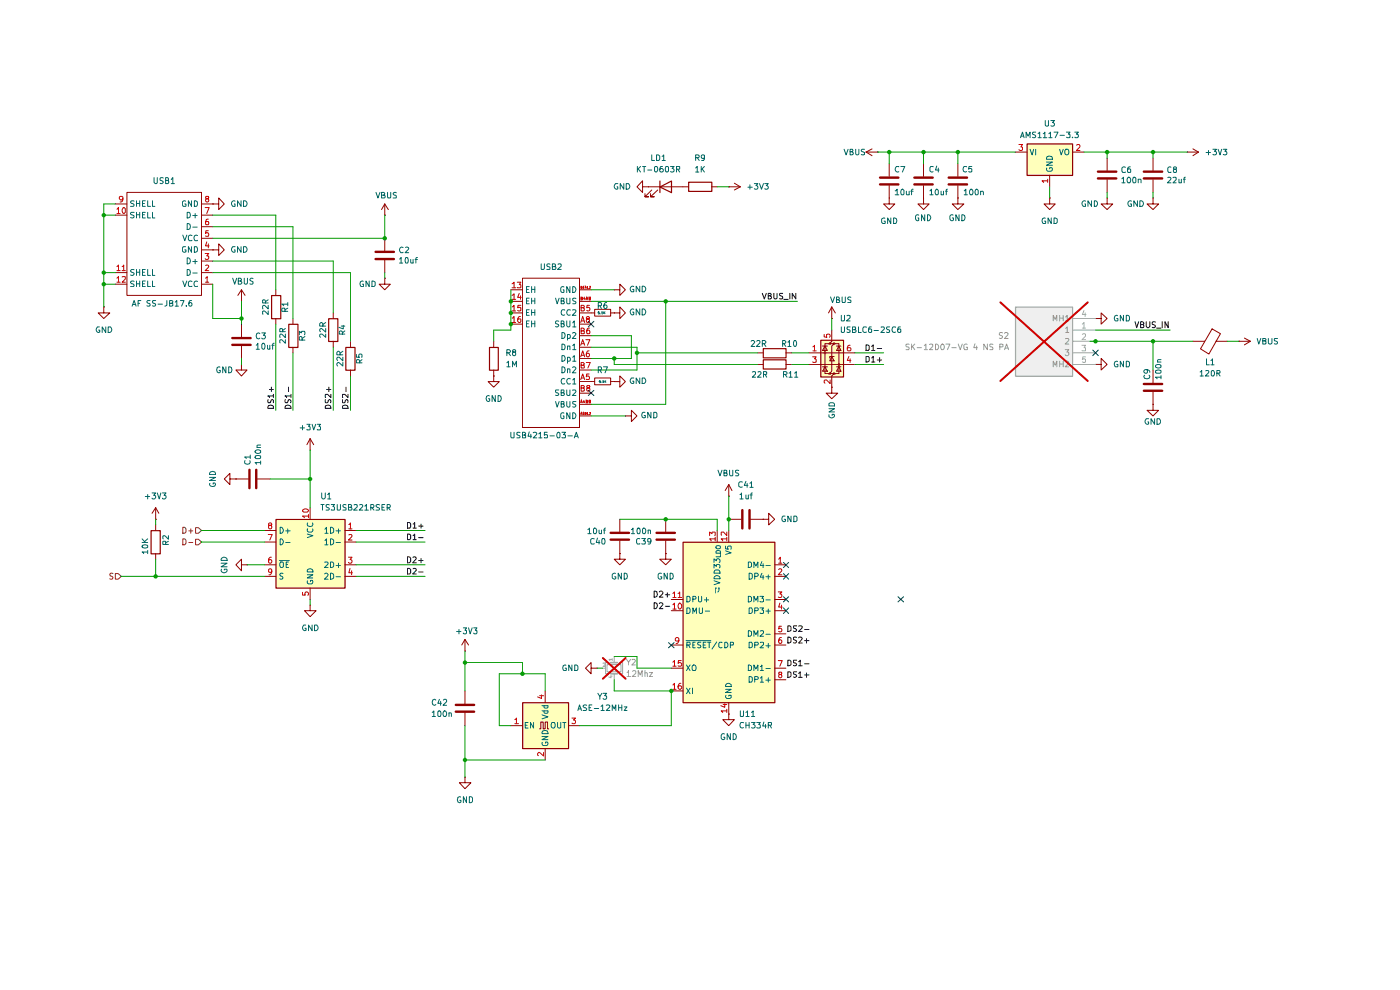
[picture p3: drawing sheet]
<svg xmlns="http://www.w3.org/2000/svg" width="297mm" height="210mm" viewBox="0 0 297 210" stroke-linecap="round" stroke-linejoin="round" font-family="sans-serif">
<g fill="#ffb">
<path d="M110.9 149.1h9.7v9.7h-9.7z"/>
<path d="M174.1 72.2h4.8v7.8h-4.8z"/>
<path d="M58.5 110.2h14.7v14.6h-14.7z"/>
<path d="M144.9 115h19.5v34.1h-19.5z"/>
<path d="M217.9 30.5h9.6v6.7h-9.6z"/>
</g>
<path d="M215.4 65.2h12.1v14.6h-12.1z" fill="#efefef"/>
<g fill="none" stroke="#910000" stroke-width=".51">
<path d="M186.7 39.1h3.9M186.7 37.7h3.9M194 39.1h3.9M194 37.7h3.9M79.7 53.4h3.9M79.7 55h3.9M49.3 71.7h3.9M49.3 73.2h3.9M175.1 74.8h.1M176.1 72.9h.1M176.1 79.2h.1M177 72.9h.1"/>
<path d="M177 79.2h.1M178 77.3h.1M129.5 114.5h3.9M129.5 113h3.9M96.7 149.5h3.9M96.7 151h3.9"/>
</g>
<g fill="none" stroke="#910000" stroke-width=".21">
<path d="M136.3 39.6v-1.2l-1.2 1.2 1.2 1.2v-1.2h1.3M137.6 39.6h.1M137.6 39.6h8.5M151 39.6h1.1M154.6 39.6h.1M154.6 39.6h2.5M155.8 38.9l1.3 .7M157.1 39.6l-1.3 .7M183.7 32.3l1.3 .7M183.7 32.3h2.5M185 31.6l-1.3 .7M186.2 32.3h.1"/>
<path d="M188.6 34.7v2.7M188.6 39.4v2.6M195.9 34.7v2.7M195.9 39.4v2.6M24.5 57.8h2.4M24.5 45.6h2.4M24.5 43.3h2.4M26.9 40.8h15.9v21.9h-15.9zM42.8 57.8h2.3M42.8 55.4h2.3M42.8 53h2.3M42.8 50.5h2.3"/>
<path d="M42.8 48.1h2.3M42.8 45.6h2.3M42.8 43.3h2.3M45.1 43.3h1.3v-1.3l1.2 1.3-1.2 1.2v-1.2M45.1 43.3h.1M45.1 53h1.3v-1.3l1.2 1.3-1.2 1.2v-1.2M45.1 53h.1M81.6 59v1.3h1.2l-1.2 1.2-1.2-1.2h1.2M81.6 59h.1M81.6 45.6h.1M81.6 43.3l-.7 1.2M81.6 43.3l.8 1.2"/>
<path d="M81.6 43.3v2.3M81.6 50.5v2.7M81.6 55.1v2.7M110.8 59h12.1v31.7h-12.1zM138.3 40.3l-1.5 1.4h.8h-.8v-.6M139.5 40.3l-1.5 1.4h.8h-.8v-.6M188.6 42v1.3h1.2l-1.2 1.2-1.1-1.2h1.1M188.6 42h.1M195.9 42v1.3h-1.2l1.2 1.2 1.2-1.2h-1.2M195.9 42h.1M22 65.1v1.3h1.3l-1.3 1.2-1.2-1.2h1.2M22 65.1h.1"/>
<path d="M24.5 60.3h2.4M42.8 60.3h2.3M51.2 63.9h.1M51.2 77.3v1.2h1.2l-1.2 1.3-1.2-1.3h1.2M51.2 77.3h.1M51.2 61.5l-.7 1.2M51.2 61.5l.8 1.2M51.2 61.5v2.4M51.2 68.8v2.7M51.2 73.4v2.6M58.5 61.5v1.2M58.5 67.6v1.2"/>
<path d="M104.7 79.8v1.1h1.2l-1.2 1.2-1.2-1.2h1.2M104.7 79.8h.1M104.7 72.4v1.3M104.7 78.5v1.3M108.4 61.5h2.4M108.4 63.9h2.4M108.4 66.4h2.4M108.4 68.8h2.4M122.9 61.5h2.5M122.9 63.9h2.5M122.9 66.4h3.3M122.9 68.8h2.5"/>
<path d="M122.9 76h2.5M122.9 73.7h2.5M122.9 71.2h2.5M122.9 78.5h2.5M126.2 65.6h3.3v1.5h-3.3zM129.5 66.4h.8M130.3 61.5h1.2v-1.2l1.2 1.2-1.2 1.2v-1.2M130.3 61.5h.1M130.3 66.4h1.2v-1.3l1.2 1.3-1.2 1.2v-1.2M130.3 66.4h.1M160.7 74.8h1.2M160.7 77.3h1.2"/>
<path d="M166.7 74.8h1.3M166.7 77.3h1.3M171.6 74.8h9.8M171.6 77.3h9.8M174.5 77.8h1M174.5 73.4h1M175 73.4l.5 .9h-1zM175 77.8l.5 .9h-1zM176 72.9h-1v6.3h1M176.4 70v2.4l-.4 .5h1l-.6 .5v5.3l-.4 .5h1l-.6 .6v2.3M176.4 75.6l.6 .9h-1zM176.4 67.6h.1"/>
<path d="M176.4 65.1v2.5M176.4 65.1l-.6 1.3M176.4 65.1l.8 1.3M177 75.6h-1v.3M177 72.9h1v6.3h-1M177.5 77.8h.9M177.5 73.4h.9M178 73.4l.4 .9h-.9zM178 77.8l.4 .9h-.9zM122.9 88.2h2.5M122.9 85.8h2.5M122.9 80.9h3.3"/>
<path d="M122.9 83.4h2.5M126.2 80.2h3.3v1.4h-3.3zM129.5 80.9h.8M130.3 80.9h1.2v-1.1l1.2 1.1-1.2 1.2v-1.2M130.3 80.9h.1M132.7 88.2h1.2v-1.2l1.2 1.2-1.2 1.2v-1.2M132.7 88.2h.1M176.4 82.1v1.3h1.3l-1.3 1.2-1.1-1.2h1.1M176.4 82.1h.1M131.5 117.4v1.2h1.2l-1.2 1.2-1.2-1.2h1.2M131.5 117.4h.1M131.5 110.2v2.6"/>
<path d="M131.5 114.7v2.7M65.8 128.4v1.1h1.3l-1.3 1.3-1.2-1.3h1.2M65.8 128.4h.1M98.6 138.1h.1M98.6 135.6v2.5M98.6 135.6l-.6 1.2M98.6 135.6l.8 1.2M98.6 146.6v2.7M98.6 151.2v2.7M108.4 153.9h2.4M114.5 154.6h.2v-1.4h.5v1.4h.5v-1.4h.5v1.4h.2M115.7 146.6v2.4"/>
<path d="M115.7 158.8v2.4M120.6 153.9h2.3M125.4 141.7v-1.2l-1.2 1.2 1.2 1.2v-1.2h1.3M126.7 141.7h.1M98.6 164.8v1.2h1.3l-1.3 1.3-1.1-1.3h1.1M98.6 164.8h.1"/>
</g>
<path d="M140 39.7l2.5-1.3v2.5zM140 38.4v2.5M146.1 38.7h4.9v1.9h-4.9zM57.6 62.7h2v4.9h-2zM103.8 73.7h1.9v4.8h-1.9zM161.9 76.3h4.9v2h-4.9zM161.9 74h4.9v1.9h-4.9zM174.1 72.2h4.8v7.8h-4.8zM110.9 149.1h9.7v9.7h-9.7z" fill="none" stroke="#910000" stroke-width=".25"/>
<g fill="none" stroke="#b90000" stroke-width=".21">
<path d="M24.8 44.4l.3-.4v1.3M24.8 56.6l.3-.4v1.2M24.8 59l.3-.3v1.2M24.8 59.9h.7M24.8 45.3h.7M24.8 57.4h.7M25.9 56.6l.3-.4v1.2M25.9 58.8h.7v.4l-.7 .7h.7M25.9 57.4h.7M26.1 42.2l-.3 .2h-.2l-.3-.2v-.4l.2-.1h.4a.94 .94 0 0 1 0 1.1h-.4M26.1 44.1l.2-.1 .3 .3v.7l-.3 .3a.71 .71 0 0 1-.2-1.2zM43.5 53.8h.8l-.4 .5h.3v.7h-.5l-.2-.1"/>
<path d="M43.5 44h.9l-.5 1.3M43.6 59l.3-.3v1.2M43.6 56.3l.4-.1 .3 .4-.8 .8h.8M43.6 59.9h.7M43.9 51.3l-.3 .9h.8M43.9 42.2l-.3-.3 .1-.2h.5v.4l-.5 .2a.35 .35 0 0 0 0 .5 .35 .35 0 0 0 .5 0 .35 .35 0 0 0 0-.5l-.2-.1M44.2 48.9h-.5l-.1 .6 .2-.1h.4v.7l-.6-.1M44.2 46.5l-.4 .1-.2 .4 .1 .7h.5v-.7h-.5l-.1 .2M44.2 51.7v.9M109.7 59.9h.8l-.3 .5 .3 .1v.5h-.8M108.6 60.2l.5-.3v1.1M108.6 62.7l.5-.4v1.2"/>
<path d="M108.6 65.1l.5-.3v1.2M108.6 67.5l.5-.4v1.3M108.6 61h.8M108.6 63.5h.8M108.6 66h.8M108.6 68.4h.8M110.2 62.2l-.4 .9h.8M110.4 67.1l-.4 .2-.2 .9 .3 .2 .4-.2-.1-.5h-.4l-.2 .1M110.4 62.7v.8M110.5 64.8h-.6l-.1 .5h.7v.6h-.7M123.2 75.7l.4-1.3 .4 1.3M123.2 73.2l.4-1.1 .4 1.1"/>
<path d="M123.2 68.4l.4-1.3 .4 1.3M123.2 60.9l.3-.1h-.3v.4h.3l-.1-.3M123.2 63.3h.3l.1-.2-.4-.1v.6h.3l.1-.2-.2-.1M123.3 65.3h.5l.2-.4-.2-.1h-.5v1.2h.5l.2-.1v-.5l-.3-.1M123.3 70.2h.4l.3-.3-.1-.2-.6-.1v1.2h.6l.1-.5-.3-.1M123.3 77.5l.6-.1 .1-.3-.3-.2h-.4v1.2h.6l.1-.5-.3-.1M123.4 75.4h.5M123.4 72.9h.5M123.4 68.1h.5M123.7 60.8h.1v.4M123.7 61.2h.2M124 63l-.2 .4h.4"/>
<path d="M124.1 61.2l.2-.4 .1 .4M124.1 63.2v.4M124.2 61.1h.1M124.3 72.1h.8l-.5 1.1M124.3 63.6l.2-.6 .3 .6M124.4 76.9h.8l-.5 1.2M124.4 63.5h.3M124.5 60.8h.2v.4M124.5 61.2h.3M124.6 67.7h-.1a.31 .31 0 0 1 0-.5 .31 .31 0 0 1 .5 .1v.4h-.4l-.2 .2v.3l.2 .2 .5-.2-.1-.5h-.2M125 79.3h-.5l-.1 .6 .1-.1h.5v.7l-.6-.1M125 74.4a.72 .72 0 0 0-.6 .5 .72 .72 0 0 0 .2 .8l.4-.1 .1-.4a.35 .35 0 0 0-.4-.3 .35 .35 0 0 0-.3 .3"/>
<path d="M125 60.8h.3l-.3 .4h.3M125.1 64.8h-.6v.5h.6v.6h-.6M125.1 69.6l-.5 .1-.1 .4v.7h.6v-.7l-.4-.1-.2 .3M125.3 63.3l-.4 .1v-.4h.4l-.1 .6h-.3M172.4 75.7h.7l-.3 .4 .3 .2v.5h-.7M172.5 73.6l.3-.4v1.2M172.5 74.4h.6M174.8 71v.5h.6l-.1-.5h.7l.1 .4-.2 .1M180.1 75.6l-.4 .9h.8M180.3 73.2l-.4 .1a.94 .94 0 0 0 0 1.1h.4l.2-.1v-.4l-.2-.2h-.4l-.2 .2M180.3 76.1v.8M123.1 87.9l.2-.4 .2 .4"/>
<path d="M123.1 85.5l.2-.6 .3 .6M123.1 87.8h.3M123.2 80.5l.4-1.2 .4 1.2M123.2 85.3h.3M123.3 82.3h.5l.2-.3-.2-.2h-.5v1.2h.5l.2-.1v-.4l-.3-.2M123.4 80.2h.5M123.6 87.6l.1-.1v.4M123.6 87.9h.3M123.9 84.9l-.2 .4h.4M124 85.1v.4M124.1 87.7h.2v-.2h-.2v.4h.2v-.2M124.3 85.2l.4-.2-.2-.1h-.2v.6h.4v-.3h-.2"/>
<path d="M124.5 87.6l.2-.1v.4M124.5 87.9h.3M124.7 82.3l-.2-.3v-.2h.6v.4l-.6 .1v.4a.35 .35 0 0 0 .3 .3 .35 .35 0 0 0 .3-.3v-.4h-.2M125 87.5h.3l-.3 .4h.3M125.3 85.1l-.3 .2-.1-.3h.4v.4l-.4 .1M176.1 80.6v.8l-.8-.8h-.3l-.2 .2v.3l.2 .2M109.2 152.7l.4-.4v1.2M109.2 153.5h.8M114.5 147.6h.8M114.9 147.4v.8l-.9-.4M115.3 159.6v.8l-.9-.8-.4 .3 .2 .4M121.3 152.3h.8l-.4 .4 .3 .1v.6h-.7"/>
</g>
<g fill="none" stroke="#006665" stroke-width=".21">
<path d="M28.5 42.7h-.7l-.1 .2 .2 .3h.3l.3 .3-.2 .3h-.6M28.5 45h-.6l-.2 .2 .2 .4 .5 .1v.4h-.7M28.5 57.2h-.6l-.2 .2 .1 .3 .7 .3-.3 .4-.5-.1M28.5 59.7h-.7l-.1 .2 .2 .3h.3l.3 .4-.2 .2h-.6M29 42.6v1.2M29 45v1.2M29 57.2v1.2M29 59.6v1.2M29 43.2h.6M29 45.6h.6M29 57.7h.6M29.6 42.6v1.2"/>
<path d="M29.6 45v1.2M29.6 57.2v1.2M29.6 59.6v1.2M30.2 43.2h.5M30.2 45.6h.5M30.2 57.7h.5M30.8 42.6h-.6v1.2h.6M30.8 45h-.6v1.2h.6M30.8 57.2h-.6v1.2h.6M30.8 59.6h-.6v1.2h.6M31.3 42.6v1.2h.6M31.3 45v1.2h.6"/>
<path d="M31.3 57.2v1.2h.6M31.3 59.6v1.2h.6M32.3 42.6v1.2h.6M32.3 45v1.2h.6M32.3 57.2v1.2h.6M32.3 59.6v1.2h.6M38.8 59.6l.4 1.2 .4-1.2M38.8 49.9l.4 1.2 .4-1.2M39.4 52.3h-.5l-.2 .3v.7a.52 .52 0 0 0 .8 .1v-.4h-.3M39.4 42.7a.45 .45 0 0 0-.7 .1v.7l.2 .3 .6-.1v-.4h-.3M39.7 57.2a.64 .64 0 0 1 .7 .6 .64 .64 0 0 1-.7 .6zM39.7 54.7a.64 .64 0 0 1 .7 .6 .64 .64 0 0 1-.7 .7z"/>
<path d="M39.7 47.4a.64 .64 0 0 1 .7 .7 .64 .64 0 0 1-.7 .6zM39.7 45h.4a.66 .66 0 0 1 .3 .8 .66 .66 0 0 1-.7 .4zM40.6 52.3v1.2l-.6-1.2v1.2M40.6 42.6v1.2l-.6-1.2v1.2M40.7 59.7h-.1a.45 .45 0 0 0-.6 .2v.6l.1 .3 .6-.1M40.7 50h-.1a.45 .45 0 0 0-.6 .1v.7l.1 .3 .6-.1M40.9 57.9h.9M40.9 55.5h.9M40.9 48.2h.9M40.9 45.7h.9M41.2 52.3h.5a.66 .66 0 0 1 .2 .8 .66 .66 0 0 1-.7 .4zM41.2 42.6a.66 .66 0 0 1 .7 .4 .66 .66 0 0 1-.2 .8h-.5z"/>
<path d="M41.4 45.3v.9M41.4 55v1M41.9 59.7l-.2-.1a.67 .67 0 0 0-.6 .5 .67 .67 0 0 0 .3 .7l.5-.1M41.9 50l-.2-.1a.67 .67 0 0 0-.6 .5 .67 .67 0 0 0 .3 .7l.5-.1M29 60.2h.6M30.2 60.2h.5M111.7 61.4h.4M111.7 63.8h.4M111.7 66.3h.4M111.7 68.7h.4M112.3 60.8h-.6v1.3h.6M112.3 63.2h-.6v1.2h.6"/>
<path d="M112.3 65.7h-.6v1.2h.6M112.3 68.1h-.6v1.2h.6M112.8 61.4h.7M112.8 60.8v1.3M112.8 63.2v1.2M112.8 65.7v1.2M112.8 68.1v1.2M112.8 63.8h.7M112.8 66.3h.7M112.8 68.7h.7M113.5 60.8v1.3M113.5 63.2v1.2"/>
<path d="M113.5 65.7v1.2M113.5 68.1v1.2M117.9 63.2l.3 1.2 .4-1.2M118.5 68.2l-.5-.1-.1 .1v.4l.6 .4-.2 .3h-.4M119 68.7h.6v-.5l-.1-.1h-.5v1.2h.6l.1-.4-.2-.2M119 63.8h.5l.1-.1v-.4l-.6-.1v1.2h.6l.1-.3-.2-.3M119.2 75.4h.4a.66 .66 0 0 1 .3 .8 .66 .66 0 0 1-.7 .4zM119.2 73a.66 .66 0 0 1 .7 .4 .66 .66 0 0 1-.3 .8h-.4zM119.2 70.5a.64 .64 0 0 1 .7 .7 .64 .64 0 0 1-.7 .6zM119.2 77.8a.64 .64 0 0 1 .7 .6 .64 .64 0 0 1-.7 .7zM119.6 60.9l-.3-.1-.3 .3v.6l.3 .4 .3-.1v-.5h-.1M119.8 65.8l-.5-.1a.61 .61 0 0 0-.3 .8 .61 .61 0 0 0 .8 .3"/>
<path d="M120.2 68.1v1l.3 .2 .4-.1v-1.1M120.2 63.2v1.1l.2 .1 .5-.1v-1.1M120.4 75.9h.5l.1 .5a.36 .36 0 0 1-.6 .1M120.4 73.5l.5-.1v.8M120.4 71a.36 .36 0 0 1 .6 .2l-.1 .5h-.5M120.4 78.3h.5v.8M120.4 71v1.1M120.4 73.4v.8M120.4 75.8v1.2M120.4 78.2v.9M120.9 60.8v1.3l-.7-1.3v1.3M121 65.8l-.5-.1a.61 .61 0 0 0-.3 .8 .61 .61 0 0 0 .8 .3"/>
<path d="M121.5 75.8l.3-.4v1.2M121.5 73.3l.3-.3v1.2M121.5 68.5l.3-.4v1.2M121.5 60.8a.64 .64 0 0 1 .7 .6 .64 .64 0 0 1-.7 .7zM121.5 65.8l.5-.1 .2 .3-.8 .9h.8M121.5 70.7l.4-.2 .3 .4-.8 .9h.8M121.5 78l.4-.2 .3 .3-.8 1h.8M121.5 76.6h.7M121.5 74.2h.7M121.5 69.3h.7M122.2 63.3h-.7v.4l.7 .4-.2 .3h-.5M117.9 85.2l.3 1.2 .4-1.2"/>
<path d="M118.5 82.7l-.6 .1v.3l.6 .5-.2 .3-.4-.1M119 85.7h.6v-.4l-.6-.1v1.2l.6-.1 .1-.4-.2-.2M119 83.3h.5l.1-.2v-.4h-.6v1.2l.6-.1 .1-.3-.2-.2M119.6 87.6l-.3-.1-.3 .4v.6l.3 .3 .3-.1v-.5h-.1M119.8 80.4l-.2-.1a.67 .67 0 0 0-.6 .5 .67 .67 0 0 0 .3 .7l.5-.1M120.2 85.2v.9l.3 .3 .4-.2v-1M120.2 82.7v1l.3 .2 .4-.1v-1.1M120.9 87.5v1.3l-.7-1.3v1.3M121 80.4a.61 .61 0 0 0-.8 .3 .61 .61 0 0 0 .3 .8l.5-.1M121.5 87.5a.64 .64 0 0 1 .7 .7 .64 .64 0 0 1-.7 .6zM121.5 80.6l.3-.3v1.2M121.5 82.8l.5-.1 .2 .4-.8 .8h.8"/>
<path d="M121.5 81.5h.7M122.2 85.2l-.7 .1v.3l.7 .4-.3 .4-.4-.1M111.4 153.8h.4M112 153.2h-.6v1.2h.6M113.2 153.2v1.2l-.7-1.2v1.2M115 156.2h1.2l-1.2 .7h1.2M115 151.6l1.2 .5-1.2 .4M115 150.8h1.2M115 149.7h1.2M115.1 157.5v.5l.2 .2h.6l.3-.2v-.3l-.1-.3h-.4v.3M115.1 155h1l.1 .6h-1.2zM115.5 150.8l-.1 .3 .2 .2h.5l.1-.2v-.3"/>
<path d="M115.5 149.7l-.1 .3 .2 .2h.5l.1-.2v-.3M117.1 153.2h.5l.1 .2a.65 .65 0 0 1-.4 1l-.4-.4zM118.3 153.2v1l.2 .2 .5-.1v-1.1M119.4 153.2h.7M119.7 153.2v1.2"/>
</g>
<path d="M130.3 139.3v1.2M127.8 141.7h.6M128.8 141h2.9v1.5h-2.9zM129 140.5h-.6v2.4h.6M130.3 142.9v1.3M131.5 140.5h.6v2.4h-.6" fill="none" stroke="#a0a0a0" stroke-width=".21"/>
<path d="M129.5 140.5h1.5M129.5 142.9h1.5" fill="none" stroke="#a0a0a0" stroke-width=".34"/>
<path d="M129.9 139.9h-.7l.2 .2M129.9 139.7v.4M127.9 140.7h.5v.3l-.5 .4h.5M129.5 143.4h.4M129.6 143.3v.5l-.5-.2" fill="none" stroke="#a9a9a9" stroke-width=".21"/>
<path d="M127.9 139.6l4.8 4.4M132.7 139.6l-4.8 4.4" fill="none" stroke="#f10000" stroke-width=".42"/>
<g fill="none" stroke="#0f0f0f" stroke-width=".21">
<path d="M161.7 62.2l.4 1.2 .5-1.2M163 62.7h.5v-.5h-.5v1.2h.4l.3-.4-.4-.3M164.2 62.2v1a.35 .35 0 0 0 .3 .2 .35 .35 0 0 0 .3-.2v-1M166 62.2h-.5l-.1 .2 .1 .3 .5 .3v.3h-.6M166.3 63.5h.9M167.6 62.2v1.2M168.8 62.2v1.2l-.7-1.2v1.2M183.7 73.2l.7 .2v.7l-.2 .2h-.5zM183.7 75.6h.5l.2 .3v.6l-.2 .2-.5 .1zM184.9 73.5l.4-.3v1.1M184.9 75.9l.4-.3v1.2M184.9 74.3h.7"/>
<path d="M184.9 76.8h.7M186.1 73.9h.9M186.1 76.4h.9M186.6 75.9v.9M86.4 120.6h.4l.3 .2v.7l-.1 .3h-.6zM87.6 120.7l.5-.1 .2 .3-.8 .9h.8M88.8 121.3h.9"/>
</g>
<path d="M24.5 121.7h.6l.6 .6-.6 .6h-.6z" fill="#fff"/>
<path d="M24 121.7h-.6v.5l.5 .1 .1 .3-.3 .3-.4-.1M24.5 121.7h.6l.6 .6-.6 .6h-.6z" fill="none" stroke="#765500" stroke-width=".21"/>
<path d="M73.4 73.7h1.9v4.8h-1.9zM32 112.6h2v4.9h-2zM58.5 110.2h14.7v14.6h-14.7z" fill="none" stroke="#910000" stroke-width=".25"/>
<g fill="none" stroke="#910000" stroke-width=".21">
<path d="M74.3 72.4v1.3M74.3 78.5v1.3M65.8 95.5h.1M65.8 93.1l-.7 1.2M65.8 93.1l.8 1.2M65.8 93.1v2.4M33 110.2h.1M33 107.7v2.5M33 111.3v1.2M33 117.4v1.2M33 107.7l-.7 1.2M33 107.7l.7 1.2"/>
<path d="M48.8 101.6v-1.2l-1.2 1.2 1.2 1.2v-1.2h1.2M50 101.6h.1M50 101.6h2.7M54.6 101.6h2.7M56.1 112.5h2.4M56.1 115h2.4M56.1 119.8h2.4M65.8 107.7v2.5M73.2 112.5h2.3M73.2 115h2.3M73.2 119.8h2.3M56.1 122.3h2.4"/>
<path d="M65.8 124.7v2.5M73.2 122.3h2.3"/>
</g>
<path d="M52.9 99.7v3.8M54.4 99.7v3.8" fill="none" stroke="#910000" stroke-width=".51"/>
<g fill="none" stroke="#0f0f0f" stroke-width=".21">
<path d="M69 86.2a.66 .66 0 0 1 .8-.2 .66 .66 0 0 1 .4 .6h-1.2zM69 84.8l.1 .6h.3l.5-.6 .3 .2-.1 .4M69.3 82.6h.9M69.8 82.1v1M70.2 83.7v.6l-.7-.6h-.4v.6M72.6 86.2a.66 .66 0 0 1 .8-.2 .66 .66 0 0 1 .4 .6h-1.2zM72.6 84.8l.1 .6h.4l.4-.6 .3 .2-.1 .4M73.4 82.1v1M73.8 83.7v.6l-.6-.6h-.5v.6M86.4 110.8h.4l.3 .4v.6l-.1 .2h-.6zM86.4 118.1l.6 .1 .1 .3v.5l-.3 .4h-.4zM86.4 113.3h.4l.3 .2v.7l-.1 .3h-.6z"/>
<path d="M87.6 111.2l.4-.4v1.2M87.6 118.3l.5-.2 .2 .4-.8 .9h.8M87.6 113.6l.4-.3v1.2M87.6 112h.7M87.6 114.5h.7M88.8 111.6h.9M88.8 118.9h.9M88.8 114h.9M89.3 111.2v.8M89.3 118.5v.9"/>
</g>
<g fill="none" stroke="#b90000" stroke-width=".21">
<path d="M56.9 113.4h.8l-.5 1.2M57.2 111.4l-.2-.1 .1-.3a.34 .34 0 0 1 .4 0 .34 .34 0 0 1 .1 .4l-.6 .2v.4l.2 .2 .5-.3-.1-.4-.2-.1M57.6 118.2h-.3l-.3 .3v.8l.2 .2 .4-.1 .1-.4a.35 .35 0 0 0-.4-.3 .35 .35 0 0 0-.3 .3M64.3 108.1a.75 .75 0 0 1 1.1 .3l-.2 .2h-.8l-.2-.2zM65.4 109.5h-1.2l.4 .3M65.4 109.1v.7M73.9 118.2h.8l-.4 .5 .3 .1v.6l-.5 .1-.2-.2M74 111.3l.3-.4v1.3M74 113.5l.4-.1 .3 .3-.8 .9h.8M74 112.2h.7M57.7 121.2a.42 .42 0 0 1-.7 .1v-.5l.4-.1a.72 .72 0 0 1 .2 .7 .72 .72 0 0 1-.5 .5M64.2 125.6v.6h.6v-.6h.4l.2 .2-.1 .4"/>
<path d="M74.3 120.6l-.3 .9h.8M74.6 121.1v.8"/>
</g>
<g fill="none" stroke="#006665" stroke-width=".21">
<path d="M59.3 118.9h2.1M59.4 114.3a.64 .64 0 0 1 .7 .6 .64 .64 0 0 1-.7 .7zM59.4 111.8a.64 .64 0 0 1 .7 .7 .64 .64 0 0 1-.7 .6zM59.5 119.2h.4l.2 .2v.8l-.5 .2a.86 .86 0 0 1-.1-1.2zM60.6 112.6h1M60.6 115.1h1M60.7 119.7h.3M61 112.2v.9M61.2 119.2h-.5v1.2h.5M65.2 113.3l1.2 .3-1.2 .4M65.3 112.2l-.1 .5 .2 .2h.7a.45 .45 0 0 0 .2-.7M65.3 110.9l-.1 .5a.61 .61 0 0 0 .8 .3 .61 .61 0 0 0 .3-.8"/>
<path d="M68.9 112.3l.4-.5v1.3M68.9 114.6l.4-.3v1.3M68.9 119.3l.5-.1 .2 .4-.8 .8h.8M68.9 113.1h.7M68.9 115.6h.7M70.1 111.8l.4 .1 .3 .3v.6l-.4 .3h-.3zM70.1 114.3l.6 .2 .1 .1v.6l-.4 .4h-.3zM70.1 119.2h.4l.3 .3v.6l-.4 .3h-.3zM71.3 112.6h.9M71.3 115.1h.9M71.3 120h.9M71.8 112.2v.9"/>
<path d="M71.8 119.5v.9M60 121.7h-.6v.5l.5 .1 .1 .3-.2 .3-.4-.1M65.2 123.2v.5l.2 .2h.7a.55 .55 0 0 0 .2-.8h-.4v.3M65.2 121.9h1.2l-1.2 .7h1.2M65.2 120.9a.66 .66 0 0 1 .7-.2 .66 .66 0 0 1 .5 .6h-1.2zM68.9 121.8l.4-.2 .3 .3-.8 1h.8M70.1 121.6l.6 .2 .1 .1v.6l-.4 .4h-.3zM71.3 122.3h.9"/>
</g>
<path d="M41.5 111.9h.6l.7 .6-.7 .6h-.6z" fill="#fff"/>
<path d="M38.8 111.8l.5 .1 .2 .3v.6l-.4 .3h-.3zM40 112.6h.9M40.5 112.2v.9M41.5 111.9h.6l.7 .6-.7 .6h-.6z" fill="none" stroke="#765500" stroke-width=".21"/>
<path d="M41.5 114.4h.6l.7 .6-.7 .6h-.6z" fill="#fff"/>
<path d="M38.8 114.3l.5 .1 .2 .2v.6l-.4 .4h-.3zM40 115.1h.9M41.5 114.4h.6l.7 .6-.7 .6h-.6z" fill="none" stroke="#765500" stroke-width=".21"/>
<g fill="none" stroke="#910000" stroke-width=".21">
<path d="M203.2 34.7v2.7M203.2 39.4v2.6M215.4 32.3h2.4M222.7 37.2v2.4M227.5 32.3h2.5M234.9 33.5v2.7M234.9 38.1v2.7M244.6 33.5v2.7M244.6 38.1v2.7M251.9 32.3h.1M251.9 32.3h2.4M253.1 31.6l1.2 .7"/>
<path d="M254.3 32.3l-1.2 .7M203.2 42v1.3h-1.2l1.2 1.2 1.3-1.2h-1.3M203.2 42h.1M222.7 42v1.3h1.2l-1.2 1.2-1.2-1.2h1.2M222.7 42h.1M234.9 42v1.3h1.2l-1.2 1.2-1.3-1.2h1.3M234.9 42h.1M244.6 42v1.3h1.2l-1.2 1.2-1.3-1.2h1.3M244.6 42h.1M62.1 67.6v1.2M62.1 73.7v1.1M70.7 66.4v1.2"/>
<path d="M70.7 72.4v1.3M232.4 77.3h1.2v-1.3l1.3 1.3-1.3 1.2v-1.2M232.4 77.3h.1M232.4 67.6h1.2v-1.2l1.3 1.2-1.3 1.2v-1.2M232.4 67.6h.1M244.6 78.5v2.7M253.1 72.4h2.4M255.5 72.4h.1M257.1 69.8l1.8 1-2.4 4.3-1.8-1.1zM258 72.4h.1M258 72.4h2.4M262.8 72.4h.1"/>
<path d="M262.8 72.4h2.5M264 71.7l1.3 .7M265.3 72.4l-1.3 .8M244.6 85.8v1.2h1.2l-1.2 1.2-1.3-1.2h1.3M244.6 85.8h.1M244.6 83.1v2.7M51.2 119.8v-1.2l-1.2 1.2 1.2 1.3v-1.3h1.2M52.4 119.8h.1M141.2 117.4v1.2h1.2l-1.2 1.2-1.2-1.2h1.2M141.2 117.4h.1M141.2 110.2v2.6M141.2 114.7v2.7"/>
<path d="M152.1 112.5v2.5M154.6 105.2h.1M154.6 110.2h2.6M154.6 102.8l-.8 1.3M154.6 102.8l.7 1.3M154.6 102.8v2.4M154.6 112.5v2.5M159.2 110.2h2.7M161.9 110.2h1.2v-1.3l1.2 1.3-1.2 1.1v-1.1M161.9 110.2h.1M164.3 119.8h2.4M142.4 127.2h2.5"/>
<path d="M142.4 129.5h2.5M142.4 136.8h2.5M164.3 122.3h2.4M164.3 127.2h2.4M164.3 129.5h2.4M164.3 134.5h2.4M164.3 136.8h2.4M142.4 141.7h2.5M142.4 146.6h2.5M154.6 151.5v1.2h1.2l-1.2 1.2-1.3-1.2h1.3M154.6 151.5h.1M154.6 149v2.5"/>
<path d="M164.3 141.7h2.4M164.3 144.2h2.4"/>
</g>
<g fill="none" stroke="#0f0f0f" stroke-width=".21">
<path d="M240.8 68.2l.3 1.3 .5-1.3M242 68.8h.5l.2-.3-.3-.3h-.4v1.3l.7-.2v-.3l-.3-.2M243.2 68.2v1.1l.2 .2h.3l.2-.2v-1.1M245.1 68.3l-.5-.1-.2 .2v.4l.7 .4-.2 .3-.5-.1M245.4 69.6h.9M246.6 68.2v1.3M247.8 68.2v1.3l-.7-1.3v1.3M56.9 84.8v.6h.4l.4-.6 .3 .1v.5M57 86h.8l.2 .2v.4h-1.2zM57.2 82.6h.8M57.6 82.1v1M58 84h-1.2l.4 .2v.1"/>
<path d="M58 83.7v.6M60.5 84.8v.5l.1 .1h.4l.3-.6 .4 .2-.1 .4M60.6 86a.72 .72 0 0 1 1.1 .6h-1.2zM61.2 82.1v1M61.7 84h-1.2l.3 .2v.1M61.7 83.7v.6M138.8 127.8a.64 .64 0 0 1 .6 .7 .64 .64 0 0 1-.6 .6zM138.8 125.4a.64 .64 0 0 1 .6 .6 .64 .64 0 0 1-.6 .7zM139.9 128l.1-.2h.4l.2 .3-.7 1h.7M139.9 125.6l.1-.2h.4l.2 .2-.1 .4-.6 .7h.7M141.1 128.6h1M141.1 126.2h1"/>
<path d="M141.6 125.7v1M167.1 132.8h.5l.2 .2v.7l-.4 .2h-.3zM167.1 135.1h.3l.4 .4v.6l-.4 .3h-.3zM169 132.8h-.7v.4l.7 .4-.3 .3h-.4M169 135.2l-.5-.1-.2 .2v.3l.7 .5-.3 .3-.4-.1M169.4 132.8h.6l.2 .1-.1 .4-.7 .6h.8M169.4 135.3l.2-.2h.3l.3 .3-.8 1h.8M170.7 133.5h.9M170.7 135.9h.9M171.1 135.5v.9M167.1 142.5h.5l.2 .2v.6l-.4 .4h-.3zM167.1 140h.5l.2 .3v.7l-.4 .2h-.3z"/>
<path d="M169 142.5l-.7 .1v.3l.7 .4-.3 .4-.4-.1M169 140l-.7 .1v.4l.7 .4-.3 .3-.4-.1M169.4 142.8l.4-.3v1.2M169.4 140.4l.4-.4v1.2M169.4 143.7h.8M169.4 141.2h.8M170.7 143.2h.9M170.7 140.8h.9M171.1 142.7v1"/>
</g>
<path d="M217.9 30.5h9.6v6.7h-9.6zM61.3 68.8h1.9v4.9h-1.9zM69.7 67.6h2v4.8h-2zM144.9 115h19.5v34.1h-19.5z" fill="none" stroke="#910000" stroke-width=".25"/>
<path d="M201.3 39.1h3.8M201.3 37.7h3.8M232.9 36.4h3.9M232.9 37.8h3.9M242.7 36.4h3.9M242.7 37.8h3.9M242.7 81.5h3.9M242.7 82.9h3.9M139.3 114.5h3.9M139.3 113h3.9M157.5 108.2v3.9M159 108.2v3.9" fill="none" stroke="#910000" stroke-width=".51"/>
<g fill="none" stroke="#b90000" stroke-width=".21">
<path d="M216.2 30.7h.7l-.3 .5h.3v.6l-.2 .1-.5-.1M222.3 38.4h-1.2l.3 .3M222.3 38v.7M228.4 30.8l.5-.1 .2 .4-.8 .8h.8M150.5 113.6v-.7l.5 .3 .1-.3h.5v.7M151.7 114.3h-1.2l.4 .4M151.7 114v.7M154.2 114.3h-1.2l.3 .4M154.2 112.9v.7l-.7-.7h-.5l.1 .6M154.2 114v.7M165.2 118.6l.3-.4v1.3M165.2 119.5h.7"/>
<path d="M142.8 128.3l.3-.4v1.3M142.8 125.9l.3-.3v1.1M142.8 129.2h.6M142.8 126.7h.6M143.9 125.9l.3-.3v1.1M143.9 126.7h.7M144 135.8l-.1 .2h-.5l-.1-.2v-.3l.2-.3h.3l.2 .3-.1 .8-.5 .2M144 128l.2-.1a.68 .68 0 0 1 .4 .7 .68 .68 0 0 1-.4 .6 .81 .81 0 0 1-.2-1.2zM165.1 125.6h.8l-.5 .4 .4 .1v.6h-.7M165.2 120.8l.4-.1 .3 .3-.8 .9h.8M165.4 127.9l-.2 .9h.7M165.8 132.8h-.5l-.1 .6 .2-.1 .4 .1v.5h-.6"/>
<path d="M165.8 135.2a.72 .72 0 0 0-.6 .5 .72 .72 0 0 0 .2 .8l.4-.1 .1-.4a.35 .35 0 0 0-.4-.3 .35 .35 0 0 0-.3 .3M165.8 128.4v.8M142.8 140.5l.3-.4v1.2M142.8 145.3l.3-.3v1.2M142.8 141.3h.6M142.8 146.2h.6M144.4 145a.72 .72 0 0 0-.5 .5 .72 .72 0 0 0 .2 .7h.3l.2-.2v-.3l-.2-.2h-.5v.2M144.5 140.1h-.6v.6l.1-.2h.4l.2 .3v.3l-.2 .2-.5-.1M153.4 149.4h.8M153.8 149.3v.7l-.9-.3M154.2 150.8h-1.2l.3 .3M154.2 150.5v.6"/>
<path d="M165.1 140.1h.8l-.5 1.2M165.4 143.1l-.2-.3 .1-.2h.5v.4l-.5 .2a.35 .35 0 0 0 0 .5 .35 .35 0 0 0 .5 0 .35 .35 0 0 0 0-.5l-.2-.1"/>
</g>
<g fill="none" stroke="#006665" stroke-width=".21">
<path d="M218.5 31.7l.5 1.2 .3-1.2M219.7 31.7v1.2M222 34.4h1.3l-1.3 .7h1.3M222.1 35.6v.6l.2 .1h.6l.3-.1 .1-.4-.2-.2h-.4v.2M222.2 33.2h.9l.2 .6h-1.3zM224.8 31.7l.3 1.2 .5-1.2M226.1 31.7h.5a.77 .77 0 0 1-.2 1.2l-.3-.1a.87 .87 0 0 1 0-1.1zM151.5 119.3v-.8l.5 .5 .1-.5h.4l.2 .3v.3l-.1 .2M151.9 116.9l.4-.1h.4l.1 .5h-.9zM151.9 115.9l.3-.2 .5 .1 .1 .4-.3 .2-.5-.1zM152.8 117.6v.5h-.9M153.9 116.8l1.2 .5-1.2 .3"/>
<path d="M153.9 115.8v.6l.6 .1-.2-.2v-.3l.2-.2h.5v.7M158.8 119.2h.4l.2 .3v.6l-.4 .3h-.2zM161.6 119.1l-.3 .9h.8M161.9 119.6v.8M162.5 120h.9M145.5 135.9h5.3M145.7 136.8h.6l.1-.5-.7-.1v1.2M145.7 128.9h.5l.2 .3v.6l-.3 .3h-.4zM145.7 126.5h.5l.2 .2v.7l-.3 .3h-.4zM146.1 136.8l.3 .6M147 130.1v-1.2l.3 .9 .4-.9v1.2M147 127.1h.5l.2-.2-.2-.4h-.5v1.2"/>
<path d="M147 136.8h.3M147.5 136.2h-.5v1.2h.5M148.2 126.5v.9a.35 .35 0 0 0 .3 .3 .35 .35 0 0 0 .3-.3v-.9M148.3 128.9v1a.42 .42 0 0 0 .7 .1v-1.1M148.7 136.2h-.6a.47 .47 0 0 0 0 .5 .47 .47 0 0 0 .5 .2v.4h-.6M149.2 136.8h.4M149.4 127.3h1M149.6 129.6h.9M149.8 136.2h-.6v1.2h.6M149.9 126.7v1M150.1 136.2h.7M150.5 136.2v1.2"/>
<path d="M151.5 123.2l1.2 .4-1.2 .4M151.5 120.5v-.8l.5 .4v-.3h.7v.5l-.1 .2M151.6 122.3a.66 .66 0 0 1 .7-.2 .66 .66 0 0 1 .4 .7h-1.2zM151.6 121h1l.1 .6h-1.2zM151.9 124.7v1.2M151.9 124.7l-.1 .1M151.9 124.7l.1 .1M152.1 136.1l-1.1 1.6M152.5 125.3l-.3 .3M152.5 124.7v.6M152.5 124.7l-.1 .1M152.5 124.7l.1 .1"/>
<path d="M153.2 136.3l-.5-.1-.2 .3v.7a.45 .45 0 0 0 .7 .1M153.8 136.2h.4a.66 .66 0 0 1 .2 .8 .66 .66 0 0 1-.6 .4zM154.9 136.8h.6v-.6h-.6v1.2M158.8 126.5h.4l.2 .2v.7l-.4 .3h-.2zM158.8 133.8l.6 .2v.7l-.2 .3h-.4zM158.9 121.6a.52 .52 0 0 1 .7 .3v.6a.52 .52 0 0 1-.7 .4zM158.9 128.9h.5l.2 .3v.6a.52 .52 0 0 1-.7 .3zM158.9 136.2h.5l.2 .3v.7l-.2 .1-.5 .1zM159.9 120.4v-1.2l.5 .9 .4-.9v1.2M159.9 127.7v-1.2l.5 .8 .4-.8v1.2M159.9 135v-1.2l.5 .8 .4-.8v1.2M160.1 122.3l.7-.1 .1-.4-.3-.2h-.5v1.3"/>
<path d="M160.1 129.5h.7l.1-.4-.2-.2h-.6v1.2M160.1 136.8h.6l.2-.4-.2-.2h-.6v1.2M161.2 126.5h.8l-.4 .4 .4 .2v.5h-.8M161.2 128.9h.8l-.4 .5 .4 .1v.5h-.8M161.3 133.9h.7v.4l-.8 .7h.8M161.3 136.3l.6-.1 .1 .5-.8 .7h.8M161.6 121.6l-.3 .8h.8M161.9 122v.9M162.5 122.3h.9M162.5 127.3h.9M162.5 129.6h.9M162.5 134.5h.9"/>
<path d="M162.5 137h.9M163 121.9v1M163 129.2v.9M163 136.5v.9M145.6 141.1l.8 1.1M145.6 146l.8 1.2M146.4 141.1l-.8 1.1M146.4 146l-.8 1.2M146.9 141.2l.3-.1h.3a.87 .87 0 0 1 0 1.1h-.5l-.2-.3zM146.9 146v1.2M153.9 146.2h1.2l-1.2 .7h1.2M154 147.5a.45 .45 0 0 0 .2 .7h.7l.2-.2v-.5h-.5v.2"/>
<path d="M154 145.2a.72 .72 0 0 1 1.1 0v.4h-1.2zM158.8 141.1h.2l.4 .3v.6l-.2 .2h-.4zM158.9 143.5l.7 .3v.6l-.2 .3h-.5zM159.9 142.2v-1.1l.5 .8 .4-.8v1.1M160.1 144.1h.6l.2-.2-.1-.3-.7-.1v1.2M161.3 141.4l.3-.3v1.1M161.3 143.9l.3-.4v1.2M161.3 142.2h.7M161.3 144.7h.7M162.5 141.8h.9M162.5 144.3h.9M163 143.8v.9"/>
</g>
<path d="M215.4 65.2h12.1v14.6h-12.1z" fill="none" stroke="#a0a0a0" stroke-width=".25"/>
<path d="M227.5 70h4.9M227.5 72.4h4.9M227.5 74.8h4.9M227.5 67.6h4.9M227.5 77.3h4.9" fill="none" stroke="#a0a0a0" stroke-width=".21"/>
<path d="M229.5 73.2h.8l-.3 .5 .3 .1v.5h-.8M229.6 68.8l.4-.4v1.2M229.6 71l.2-.2h.3l.2 .2v.3l-.8 .8h.8M229.6 69.6h.7M230 65.9l-.4 .8h.8M230.2 66.4v.7M230.3 75.7h-.6l-.1 .6 .2-.2h.3l.2 .2v.5h-.7" fill="none" stroke="#a9a9a9" stroke-width=".21"/>
<g fill="none" stroke="#989898" stroke-width=".21">
<path d="M223.4 68.1v-1.2l.5 .8 .3-.8v1.2M223.4 77.8v-1.2l.5 .9 .3-.9v1.2M224.8 66.9v1.2M224.8 76.6v1.2M224.8 67.5h.8M224.8 77.2h.8M225.6 66.9v1.2M225.6 76.6v1.2M226 74.2h.7l-.4 .5h.4v.1v.6h-.6l-.1-.1M226.1 69.7l.3-.4v1.2M226.1 71.9l.6-.1v.3l-.7 .9h.7M226.1 67.2l.3-.3v1.2"/>
<path d="M226.1 76.7l.4-.1 .2 .4-.7 .8h.7M226.1 70.5h.6M226.1 68.1h.6"/>
</g>
<path d="M212.2 64.1l18.6 16.7M230.8 64.1l-18.6 16.7" fill="none" stroke="#f10000" stroke-width=".42"/>
<g fill="none" stroke="#090" stroke-width=".21">
<path d="M152.1 39.6h2.5M186.2 32.3h29.2M188.6 32.3v2.4M195.9 32.3v2.4M203.2 32.3v2.4M222.7 39.6v2.4M230 32.3h21.9M234.9 32.3v1.2M244.6 32.3v1.2M22 45.6h2.5M22 57.8h2.5M24.5 43.3h-2.5v21.8"/>
<path d="M45.1 48.1h17v19.5M45.1 45.6h13.4v15.9M45.1 55.4h25.6v11M45.1 57.8h29.2v14.6M81.6 45.6v4.9h-36.5M81.6 57.8v1.2M234.9 40.8v1.2M244.6 40.8v1.2M22 60.3h2.5M45.1 60.3v7.3h6.1M51.2 63.9v4.9M51.2 76v1.3"/>
<path d="M58.5 68.8v18.2M62.1 74.8v12.2M70.7 73.7v13.3M74.3 79.8v7.2M108.4 61.5v8.5h-3.7v2.4M125.4 73.7h9.7v4.8h-9.7M125.4 71.2h8.5v4.8h-8.5M125.4 61.5h4.9M125.4 63.9h43.8M130.3 76v1.3h30.4M135.1 74.8h25.6M141.2 63.9v21.9h-15.8"/>
<path d="M168 77.3h3.6M168 74.8h3.6M176.4 67.6v2.4M181.4 77.3h6.1M181.4 74.8h6.1M231.2 72.4h21.9M232.4 70h15.8M244.6 72.4v6.1M260.4 72.4h2.4M65.8 95.5v12.2M125.4 88.2h7.3M33 110.2v1.1"/>
<path d="M33 118.6v3.7M42.8 112.5h13.3M42.8 115h13.3M52.4 119.8h3.7M57.3 101.6h8.5M75.5 119.8h14.7M75.5 112.5h14.7M75.5 115h14.7M131.5 110.2h20.6v2.3M154.6 105.2v7.3M25.7 122.3h30.4M65.8 127.2v1.2"/>
<path d="M75.5 122.3h14.7M98.6 138.1v8.5M130.3 139.3h4.8v2.4h7.3M98.6 153.9v10.9M98.6 140.5h12.2v2.4M115.7 146.6v-3.7h-9.8v11h2.5M126.7 141.7h1.1M130.3 144.2v2.4h12.1v7.3h-19.5M98.6 161.2h17.1"/>
</g>
<g fill="none" stroke="#00008a" stroke-width=".21">
<path d="M124.8 68.2l1.2 1.1M126 68.2l-1.2 1.1M231.8 74.3l1.2 1.1M233 74.3l-1.2 1.1M124.8 82.8l1.2 1.1M126 82.8l-1.2 1.1M166.2 119.3l1.1 1.1M167.3 119.3l-1.1 1.1M141.8 136.3l1.2 1.1M143 136.3l-1.2 1.1M166.2 121.7l1.1 1.2M166.2 126.6l1.1 1.1"/>
<path d="M166.2 128.9l1.1 1.2M167.3 121.7l-1.1 1.2M167.3 126.6l-1.1 1.1M167.3 128.9l-1.1 1.2M190.5 126.6l1.2 1.1M191.7 126.6l-1.2 1.1"/>
</g>
<g fill="#090">
<circle cx="203.2" cy="32.3" r=".47"/>
<circle cx="195.9" cy="32.3" r=".47"/>
<circle cx="188.6" cy="32.3" r=".47"/>
<circle cx="141.2" cy="110.2" r=".47"/>
<circle cx="108.4" cy="68.8" r=".47"/>
<circle cx="98.6" cy="161.2" r=".47"/>
<circle cx="110.8" cy="142.9" r=".47"/>
<circle cx="142.4" cy="146.6" r=".47"/>
<circle cx="108.4" cy="63.9" r=".47"/>
<circle cx="108.4" cy="66.4" r=".47"/>
<circle cx="98.6" cy="140.5" r=".47"/>
<circle cx="135.1" cy="74.8" r=".47"/>
<circle cx="130.3" cy="76" r=".47"/>
<circle cx="141.2" cy="63.9" r=".47"/>
<circle cx="22" cy="45.6" r=".47"/>
<circle cx="81.6" cy="50.5" r=".47"/>
<circle cx="22" cy="60.3" r=".47"/>
<circle cx="22" cy="57.8" r=".47"/>
<circle cx="51.2" cy="67.6" r=".47"/>
<circle cx="33" cy="122.3" r=".47"/>
<circle cx="65.8" cy="101.6" r=".47"/>
<circle cx="154.6" cy="110.2" r=".47"/>
<circle cx="244.6" cy="32.3" r=".47"/>
<circle cx="232.4" cy="72.4" r=".47"/>
<circle cx="234.9" cy="32.3" r=".47"/>
<circle cx="244.6" cy="72.4" r=".47"/>
</g>
<g fill="none" stroke="#006665" stroke-width=".21">
<path d="M32.7 37.7v1l.2 .2 .5-.1v-1.1M34.6 37.8l-.5-.1-.1 .1v.4l.6 .4-.2 .3h-.4M35.1 38.3h.5l.1-.5-.1-.1h-.5v1.2h.6l.1-.4-.2-.2M36.3 38.1l.4-.4v1.2M36.3 38.9h.7M131.1 38.9h-.5a.61 .61 0 0 0-.3 .8 .61 .61 0 0 0 .8 .3v-.4h-.2M132.3 38.9v1.2l-.7-1.2v1.2M132.8 38.9h.6a.66 .66 0 0 1 .2 .8 .66 .66 0 0 1-.8 .4zM135.2 35.3v1.2M135.4 35.8l.5 .7M135.9 35.3l-.7 .7M136.3 35.3h.7"/>
<path d="M136.7 35.3v1.2M137.4 36.1h.9M138.3 32.9v1.1h.6M138.9 35.5l.1-.2 .4 .1a.66 .66 0 0 1-.3 1.1l-.2-.3zM139.3 32.9h.3l.4 .2v.7l-.2 .2h-.5zM140.5 33.2l.3-.3v1.1M140.5 34h.6M140.5 35.3l-.4 .1-.1 .8 .2 .3 .4-.1 .1-.4-.2-.3h-.3l-.2 .3M141.2 35.4l.4-.1 .2 .2v.7a.35 .35 0 0 1-.4 .3 .35 .35 0 0 1-.3-.4zM142.2 35.3h.8l-.4 .4 .4 .3-.1 .4h-.7M143.5 35.9h.6l.1-.5-.7-.1v1.2M143.8 35.9l.4 .6"/>
<path d="M147.6 35.6l.3-.3v1.2M147.6 33.4h.6l.1-.1v-.4h-.7v1.1M147.6 36.5h.7M147.9 33.4l.4 .6M148.8 35.3v1.2M148.9 35.8l.5 .7M149.4 33.4l-.1 .2-.5-.1v-.6h.6v.9l-.1 .2h-.5M149.4 35.3l-.6 .7M158.7 39.7h.9M159.1 39.2v.9M160 38.9h.8l-.4 .5 .3 .1v.5h-.7M161.1 38.9l.4 1.2 .5-1.2"/>
<path d="M162.2 38.9h.8l-.4 .5 .4 .2-.1 .4h-.7M179.1 31.7l.4 1.2 .4-1.2M180.3 32.2h.6v-.5h-.6v1.2h.5l.2-.5-.3-.2M181.5 31.7v.9a.35 .35 0 0 0 .4 .3 .35 .35 0 0 0 .3-.3v-.9M183.4 31.7h-.5l-.2 .1 .2 .4 .5 .1v.5h-.7M190.7 35.4l-.5-.1a.61 .61 0 0 0-.3 .8 .61 .61 0 0 0 .8 .3M191.1 35.3h.8l-.5 1.2M198 35.4l-.6-.1-.1 .3v.6a.45 .45 0 0 0 .7 .2M198.7 35.2l-.2 .9h.7M199.1 35.6v.9M205.1 35.4l-.5-.1a.61 .61 0 0 0-.3 .8 .61 .61 0 0 0 .8 .3M206.2 35.3h-.6l-.1 .6 .2-.2h.3l.2 .2v.5h-.7"/>
<path d="M216.5 29.2l.4-1.2 .4 1.2M216.6 28.9h.6M217.7 29.2v-1.2l.4 .9 .4-.9v1.2M219.7 28h-.6l-.1 .2 .1 .3 .5 .2v.4h-.6M220.2 28.4l.4-.4v1.2M220.2 29.2h.7M221.3 28.4l.4-.4v1.2M221.3 29.2h.8M221.7 25.6v.9l.3 .3 .4-.1v-1.1M222.5 28.4l.3-.4v1.2M222.5 29.2h.7M222.9 25.6h.8l-.4 .4 .4 .2-.1 .5h-.7"/>
<path d="M223.6 28h.9l-.6 1.2M224.9 28.7h.9M226.2 28h.8l-.3 .4 .3 .1v.6h-.8M227.5 29.1v.1M228 28h.8l-.5 .4 .5 .3-.1 .4h-.7M238 37.9l.3-.3v1.2M238 38.8h.7M238.8 35.5h-.1a.45 .45 0 0 0-.7 .1v.7l.2 .3 .6-.1M239.3 37.7l.2-.1a.84 .84 0 0 1 .2 1.2l-.4-.1a.78 .78 0 0 1 0-1zM239.8 35.4l-.4 .1-.2 .8 .1 .3 .6-.1v-.5l-.2-.2-.4 .1-.1 .2M240.4 37.7l.3-.1 .3 .2v.8l-.2 .2-.4-.1zM241.5 38.1l.5-.1 .1 .8"/>
<path d="M241.5 38v.8M247.7 37.7l.5-.1 .2 .3-.7 .9h.7M248.4 35.5a.45 .45 0 0 0-.7 .1v.7l.2 .3 .5-.1M248.8 37.7h.7v.4l-.7 .7h.7M249.2 35.9l-.3-.3a.35 .35 0 0 1 .4-.2 .35 .35 0 0 1 .3 .2l-.3 .3a.4 .4 0 0 0-.4 .2 .4 .4 0 0 0 .1 .5l.5-.1a.36 .36 0 0 0-.2-.6M250.1 38v.8l.5-.1M250.6 38v.8M251 38h.5M251.5 37.6l-.3 .1v1.1M255.9 32.3h.9M256.4 31.9v1M257.3 31.7h.8l-.5 .4 .5 .2-.1 .5h-.7"/>
<path d="M258.4 31.7l.4 1.2 .4-1.2M259.5 31.7h.8l-.5 .4 .5 .2-.1 .5h-.7M49.4 59l.4 1.3 .4-1.3M49.9 42.7a.61 .61 0 0 0-.8 .3 .61 .61 0 0 0 .3 .8h.5v-.5h-.2M49.9 52.3h-.5a.61 .61 0 0 0-.3 .8 .61 .61 0 0 0 .8 .3v-.4h-.2M50.5 59.6l.6-.1v-.4l-.6-.1v1.3h.6l.2-.4-.3-.3M51.1 42.6v1.2l-.7-1.2v1.2M51.1 52.3v1.2l-.7-1.2v1.2M51.6 42.6a.66 .66 0 0 1 .8 .4 .66 .66 0 0 1-.2 .8h-.6zM51.6 52.3h.6a.66 .66 0 0 1 .2 .8 .66 .66 0 0 1-.8 .4zM51.8 59v1.1l.3 .2 .4-.3v-1M53.7 59.1l-.4-.1-.3 .3 .1 .2 .6 .3v.3l-.2 .2-.5-.1"/>
<path d="M77 59.7v-.1a.66 .66 0 0 0-.6 .5 .66 .66 0 0 0 .2 .7l.5-.1v-.4h-.2M78.3 59.6v1.2l-.7-1.2v1.2M78.9 59.6l.7 .3v.6l-.3 .3h-.4zM79.8 40.8l.4 1.2 .4-1.2M80.9 41.4l.6-.1v-.4l-.6-.1v1.2h.6l.2-.4-.3-.2M82.2 40.8l.1 1.2h.5l.1-1.2M84.1 40.9l-.4-.1-.3 .3 .3 .3 .4 .2v.3l-.7 .1M84.8 55l.3-.4v1.2M84.8 55.8h.6M85.5 52.5a.61 .61 0 0 0-.8 .3 .61 .61 0 0 0 .3 .8l.5-.1M86 54.7l.4-.1a.91 .91 0 0 1 0 1.2l-.4-.1zM86 52.5l.4-.1 .3 .3-.8 .9h.8"/>
<path d="M87.1 55l.1 .8 .4-.1M87.6 55v.8M88.1 55h.5M88.6 54.6l-.4 .2v1M114.8 56l.1 1.2 .5-.1 .1-1.1M116.7 56.1l-.5-.1-.2 .2 .1 .3 .6 .2v.4l-.7 .1M117.2 56.6l.6-.1v-.4l-.6-.1v1.2h.6l.1-.5-.3-.1M118.4 56.1h.6v.4l-.7 .7h.7M187.7 46.3l-.2-.1-.5 .3v.7l.3 .2 .5-.1v-.4h-.3M189 46.2v1.2l-.7-1.2v1.2M189.6 46.2a.66 .66 0 0 1 .6 .5 .66 .66 0 0 1-.2 .7h-.4zM189.9 40.5l.4-.4v1.2"/>
<path d="M189.9 41.3h.8M191.2 40.3l.3-.2 .3 .3v.7l-.2 .2-.4-.1zM192.3 40.6l.1 .7 .5-.1M192.9 40.6v.7M193.2 40.6h.5M193.7 40.1l-.3 .2v1M194.9 45.6h-.3l-.3 .1v.9a.36 .36 0 0 0 .6 .1v-.5h-.2M196.2 45.6v1.2l-.7-1.2v1.2M196.8 45.6a.64 .64 0 0 1 .6 .6 .64 .64 0 0 1-.6 .6zM197.3 40.5l.3-.4v1.2M197.3 41.3h.7M198.5 40.2l.3-.1 .3 .3v.7l-.2 .2h-.4l-.1-.4z"/>
<path d="M199.6 40.6v.7l.6-.1M200.2 40.6v.7M200.6 40.6h.4M201 40.1l-.3 .1v1.1M202.2 45.6h-.4l-.2 .1v.9a.37 .37 0 0 0 .3 .2 .37 .37 0 0 0 .4-.1v-.5h-.3M203.5 45.6v1.2l-.7-1.2v1.2M204 45.6a.64 .64 0 0 1 .7 .6 .64 .64 0 0 1-.7 .6zM204.6 40.5l.3-.4v1.2M204.6 41.3h.6M205.8 40.2a.61 .61 0 0 1 .7 .4 .61 .61 0 0 1-.2 .7h-.5l-.1-.2v-.5zM207 40.2l.3-.1 .2 .3v.7l-.1 .2-.5-.1-.1-.6zM208 40.6h.5l.1 .1v.6"/>
<path d="M208 40.6v.7M221.7 46.3v-.1a.66 .66 0 0 0-.6 .5 .66 .66 0 0 0 .2 .7l.5-.1v-.4h-.2M223 46.2v1.2l-.7-1.2v1.2M223.6 46.2l.7 .3v.7l-.3 .2h-.4zM230.3 42.7a.61 .61 0 0 0-.8 .3 .61 .61 0 0 0 .3 .8h.5v-.5h-.2M231.6 42.6v1.2l-.8-1.2v1.2M232.2 42.6a.66 .66 0 0 1 .6 .4 .66 .66 0 0 1-.2 .8h-.4zM240 42.7a.61 .61 0 0 0-.7 .3 .61 .61 0 0 0 .2 .8h.5v-.5h-.2M241.3 42.6v1.2l-.8-1.2v1.2M241.8 42.6a.66 .66 0 0 1 .7 .4 .66 .66 0 0 1-.2 .8h-.5zM21.1 69.3h-.4a.61 .61 0 0 0-.3 .8 .61 .61 0 0 0 .8 .3v-.4h-.3M22.4 69.3v1.2l-.7-1.2v1.2"/>
<path d="M22.9 69.3h.6a.66 .66 0 0 1 .2 .8 .66 .66 0 0 1-.8 .4zM28 64.9l.5-1.1 .4 1.1M28.2 64.6h.6M29.3 64.3h.3M29.9 63.8h-.6v1.1M31.8 63.8h-.5l-.1 .1 .2 .4 .4 .2v.4h-.6M33 63.8h-.6a.47 .47 0 0 0 .1 .5 .47 .47 0 0 0 .4 .1v.5h-.6M33.5 64.5h1M35.4 63.8v1l-.4 .1M36 64.3h.4l.3-.2-.2-.3h-.5v1.1h.7v-.5l-.3-.1M37.2 64.1l.3-.3v1.1M37.2 64.9h.6"/>
<path d="M38.3 63.8h.7l-.5 1.1M39.5 64.9h.1M40.6 63.8h-.4l-.2 .9a.35 .35 0 0 0 .4 .3 .35 .35 0 0 0 .3-.3v-.3l-.2-.2-.5 .2M46.7 77.9l-.1-.1a.64 .64 0 0 0-.6 .6 .64 .64 0 0 0 .5 .7l.2-.2v-.3h-.2M47.9 77.8v1.3l-.7-1.3v1.3M48.5 77.8a.64 .64 0 0 1 .7 .6 .64 .64 0 0 1-.7 .7zM54.4 73.2l.3-.4v1.3M54.4 74.1h.6M55.1 70.8l-.2-.2a.65 .65 0 0 0-.6 .6 .65 .65 0 0 0 .6 .7l.2-.2M55.5 70.6h.8l-.4 .5 .3 .1 .1 .4-.2 .3h-.4l-.2-.2M55.8 72.8a.68 .68 0 0 1 .4 .7 .68 .68 0 0 1-.4 .6l-.3-.3v-.7zM56.3 64.3l-.1-.6h-.5v.6h1.2"/>
<path d="M56.7 73.2v.7l.2 .2 .3-.2M56.9 66v.7l-.8-.7h-.4l.1 .6M56.9 64.8v.7l-.8-.7-.4 .1 .1 .6M56.9 63.6l-.6 .4M57.2 73.2v.9M57.7 73.2h.5M58.2 72.8l-.4 .3v1M59.9 70.4v-.6h-.5v.6h1.1M60.5 66l-.1-.6h-.5l-.1 .1v.5h1.2M60.5 72.1v.7l-.8-.7h-.3v.6M60.5 70.9v.7l-.8-.7-.3 .1v.5M60.5 69.7l-.6 .4"/>
<path d="M61 64.5h-1.2l.4 .4M61 65.4l-.5 .3M61 64.2v.7M63.5 71v-.7l.4 .3 .1-.3h.6v.7M64.1 72.1l-.1-.6-.3-.1-.2 .1v.6h1.2M64.7 71.4l-.6 .4M68.5 69.2v-.5l-.4-.3-.3 .3v.5h1.3M69.1 70.9v.6l-.8-.6h-.3l-.2 .1v.4l.2 .1M69.1 69.7v.7l-.9-.7-.4 .2 .2 .5M69.1 68.4l-.6 .4M72.1 75.3v-.5l-.4-.3-.2 .3v.5h1.2M72.4 69.2h.8"/>
<path d="M72.6 70.9v-.6h-.5l-.1 .6h1.2M72.7 76.9v.7l-.9-.7-.3 .2 .1 .5M72.7 75.8v.7l-.7-.7h-.4l-.1 .1v.4l.1 .2M72.7 74.5l-.6 .4M72.8 69v.8l-.9-.4M73.2 70.2l-.6 .4M75.6 75.2v.6h.6l-.1-.5 .2-.2h.3l.2 .2-.1 .5M76.3 77l-.1-.6-.5-.1-.1 .7h1.2M76.8 76.3l-.5 .4M107.5 77l.4-.4v1.2M107.5 74.8h.5l.3-.4-.3-.2h-.5v1.2M107.5 77.8h.7"/>
<path d="M107.9 74.8l.4 .6M108.7 77.8v-1.2l.4 .9 .5-.9v1.2M109 74.7h-.2l-.1-.3 .3-.2h.2l.2 .4-.4 .1-.3 .2v.3l.3 .2 .4-.1v-.5l-.2-.1M126.9 78.5h.5l.2-.2v-.3l-.2-.2h-.5v1.3M126.9 64.9l.7-.1v-.5l-.2-.1h-.5v1.2M127.1 66.1h-.1l-.1 .2h.2l.1 .2-.3 .1M127.3 78.5l.3 .6M127.3 64.9l.3 .5M127.4 66.6h.1M127.6 66.3l.1-.2v.5M127.6 66.6h.3M128 77.8h.9l-.5 1.3"/>
<path d="M128.1 66.1v.5M128.1 66.3l.3 .3M128.4 66.1l-.3 .3M128.7 64.2a.72 .72 0 0 0-.6 .5 .72 .72 0 0 0 .3 .7h.3l.1-.5a.35 .35 0 0 0-.4-.2 .35 .35 0 0 0-.3 .2M134.5 60.8a.61 .61 0 0 0-.8 .3 .61 .61 0 0 0 .2 .8h.6v-.5h-.3M134.5 65.6l-.2-.1a.64 .64 0 0 0-.6 .6 .64 .64 0 0 0 .5 .7l.3-.1v-.5h-.3M135.7 60.7v1.2l-.7-1.2v1.2M135.7 65.5v1.3l-.7-1.3v1.3M136.2 60.7a.66 .66 0 0 1 .8 .4 .66 .66 0 0 1-.3 .8h-.5zM136.2 65.5a.65 .65 0 0 1 .8 .7 .65 .65 0 0 1-.8 .6zM159.3 72.4l.2-.2h.4l.2 .3-.8 1h.8M159.6 78.9h.7v.4l-.7 .7h.7"/>
<path d="M160.5 72.4l.2-.2h.3l.2 .2v.3l-.8 .8h.8M160.8 78.9l.4-.1 .3 .4-.8 .8h.8M161.7 72.9h.5l.3-.4-.3-.3h-.5v1.3M162 79.4h.6v-.5l-.6-.1v1.2M162.1 72.9l.4 .6M162.3 79.4l.3 .6M166 72.9h.5l.2-.4-.2-.3h-.5v1.3M166.2 79.4h.6l.2-.2-.1-.3-.7-.1v1.2M166.3 72.9l.4 .6M166.5 79.4l.5 .6M167.1 72.6h.2l.2-.4v1.3M167.1 73.5h.7"/>
<path d="M167.4 79.2l.3-.4v1.2M168.6 79.2l.3-.4v1.2M168.6 72.2a.68 .68 0 0 1 .4 .7 .68 .68 0 0 1-.4 .6l-.3-.5 .1-.6zM176.2 63l.4 1.2 .4-1.2M177.5 63.6l.5-.1v-.4l-.5-.1v1.2h.5l.1-.4-.3-.2M178.5 69.3v1.1l.1 .1 .5-.1 .1-.1v-1M178.5 66.9l.1 1.2h.5l.1-1.2M178.6 63l.1 1.2h.5l.1-1.2M179.7 67h.6v.4l-.7 .7h.7M180.3 69.3h-.6a.47 .47 0 0 0 .1 .5 .47 .47 0 0 0 .5 .2v.4h-.6M180.5 63.1h-.6a.57 .57 0 0 0 .6 .7l-.1 .4h-.6M180.9 69.9h.5v-.6h-.5v1.2l.6-.1 .1-.3-.3-.2"/>
<path d="M182.1 69.3v1.2h.6M183.8 69.4l-.6-.1-.1 .3v.7a.52 .52 0 0 0 .7 .1M184.8 69.3l-.4 .1-.2 .9 .3 .2 .4-.1v-.5l-.2-.1-.4 .1-.1 .1M185.4 70.1h1M186.9 69.4l.6-.1 .1 .4-.7 .8h.7M188.7 69.3h-.5l-.2 .3 .3 .3 .4 .2v.3h-.7M190 69.4l-.5-.1a.61 .61 0 0 0-.3 .8 .61 .61 0 0 0 .8 .3M191 69.3l-.4 .1-.2 .9 .3 .2 .4-.1v-.5l-.2-.1h-.2l-.3 .2M237.1 76.7l-.1-.1a.66 .66 0 0 0-.6 .5 .66 .66 0 0 0 .2 .7l.6-.1v-.4h-.3M237.1 67l-.1-.1a.66 .66 0 0 0-.6 .5 .66 .66 0 0 0 .2 .7l.6-.1v-.4h-.3M238.3 76.6v1.2l-.6-1.2v1.2M238.3 66.9v1.2l-.6-1.2v1.2"/>
<path d="M238.9 76.6h.4l.3 .3v.7l-.2 .2h-.5zM238.9 66.9h.4l.3 .3v.6l-.2 .3h-.5zM242.8 79.6l-.1 .2a.65 .65 0 0 0 .6 .6 .65 .65 0 0 0 .6-.6l-.1-.2M243.2 78.4l.2 .2v.4l-.2 .2h-.3l-.2-.3v-.2l.2-.3 .9 .2 .1 .4M245.2 78.6h1l.1 .4-.2 .2h-.7l-.3-.3zM245.2 77.5l.4-.2 .5 .1 .2 .1v.4a.75 .75 0 0 1-1.2-.3zM245.5 76.8h.8M246.3 76.3h-.6l-.2 .2 .1 .3M246.3 79.7v.7M254.6 78.9l.3-.3v1.2M254.6 79.8h.7M255.8 78.7l.4-.1 .3 .3-.8 .9h.8"/>
<path d="M255.9 76.1v1.3h.6M256.9 76.5l.3-.4v1.3M256.9 77.4h.7M257.1 78.7l.2-.1a.84 .84 0 0 1 .2 1.2h-.4l-.1-.2zM258.2 79.2h.5v-.5l-.5-.1v1.2M258.4 79.2l.4 .6M266.7 71.8l.3 1.2 .5-1.2M267.9 72.3h.5l.2-.3-.2-.2h-.5v1.2h.5l.2-.1v-.4l-.3-.2M269.1 71.8v.9l.2 .3 .5-.1v-.2v-.9M271 71.8l-.7 .1v.3l.7 .4-.2 .4-.5-.1M52 97.7l-.1 .5a.61 .61 0 0 0 .8 .3 .61 .61 0 0 0 .3-.8M53.1 96.9h-1.2l.3 .4"/>
<path d="M53.1 96.5v.8M54.2 96.7h1l.1 .4-.2 .2h-.7l-.3-.3zM54.2 95.6a.94 .94 0 0 1 1.1 0l-.1 .4a.66 .66 0 0 1-1.1-.2zM54.5 94.9h.8M55.3 98.1h-1.2l.3 .4M55.3 94.4l-.8 .1 .1 .4M55.3 97.8v.7M63.7 90.8h.9M64.2 90.3v.9M65.1 90h.7l-.4 .4 .4 .2v.5h-.7M66.2 90l.4 1.2 .4-1.2M67.3 90h.7l-.3 .4 .3 .2v.5h-.7"/>
<path d="M103.8 84l-.1-.1a.6 .6 0 0 0-.6 .6 .6 .6 0 0 0 .7 .6l.1-.5h-.3M105.1 83.9v1.3l-.7-1.3v1.3M105.7 83.9a.64 .64 0 0 1 .6 .6 .64 .64 0 0 1-.6 .7zM108.4 91.7v1l.1 .2 .6-.1v-1.1M110.3 91.8h-.7v.4l.7 .3-.1 .4h-.6M110.8 92.3l.6-.1v-.4l-.6-.1v1.2h.6l.1-.5-.2-.1M112.3 91.6l-.3 .9h.8M112.6 92.1v.8M113.1 91.8l.5-.1 .3 .2-.8 1h.8M114.3 92l.3-.3v1.2M114.3 92.9h.7M116.1 91.7h-.6v.6l.6-.1v.7l-.6-.1"/>
<path d="M116.7 92.5h.9M118.3 91.8l.2-.1 .3 .2v.8l-.2 .2h-.3l-.2-.4zM119.2 91.7h.8l-.4 .5h.3v.7l-.7-.1M120.5 92.5h.9M121.8 92.9l.5-1.2 .4 1.2M121.9 92.5h.6M127.4 80.7l-.3 .2h.3l.1 .2-.4 .1M127.6 81.2h.1M127.8 80.8l.2-.1v.5M127.8 81.2h.3M128.3 80.7v.5M128.4 80.9l.2 .3"/>
<path d="M128.6 80.7l-.3 .3M134.5 80.2h-.6a.61 .61 0 0 0-.2 .8 .61 .61 0 0 0 .8 .3v-.4h-.3M135.7 80.2v1.2l-.7-1.2v1.2M136.2 80.2h.5a.66 .66 0 0 1 .3 .8 .66 .66 0 0 1-.8 .4zM136.8 87.5h-.4a.61 .61 0 0 0-.3 .8 .61 .61 0 0 0 .8 .3v-.5h-.2M138.1 87.5v1.1l-.7-1.1v1.1M138.7 87.5h.5l.2 .2v.7l-.4 .2h-.3zM152.3 99.7l.4 1.2 .5-1.2M154.8 99.7v1l.1 .2 .6-.1v-1.1M156.7 99.8h-.7v.4l.7 .4-.1 .3h-.6M167.4 80h.7M168.6 80h.7"/>
<path d="M175.9 88v.4a.67 .67 0 0 0 .6 .2 .67 .67 0 0 0 .5-.5v-.2h-.5v.2M175.9 86.7h1.1l-1.1 .7h1.1M175.9 85.6l.2-.2h.6l.3 .4v.3h-1.1zM243.7 88.8h-.5a.61 .61 0 0 0-.3 .8 .61 .61 0 0 0 .8 .3v-.4h-.2M244.9 88.8v1.2l-.7-1.2v1.2M245.5 88.8h.5a.66 .66 0 0 1 .2 .8 .66 .66 0 0 1-.7 .4zM246.3 80h-1.2l.4 .4M30.1 115.1h1.2M30.1 114.3l.7 .8M30.2 115.7h1l.1 .4a.86 .86 0 0 1-1.2-.1zM30.8 105.3h1M31.3 117.1h-1.2l.4 .3"/>
<path d="M31.3 104.9v.9M31.3 116.8v.6M31.3 114.3l-.6 .6M32.3 104.6h.7l-.4 .5 .4 .1v.4l-.2 .2h-.4l-.1-.1M33.4 104.6l.4 1.2 .3-1.2M34.5 104.6h.7l-.4 .5 .4 .1v.4l-.2 .2h-.4l-.1-.1M35.1 115.5v-.6l-.5-.1-.1 .7h1.2M35.7 113.6v.8l-.8-.8-.4 .1 .1 .6M35.7 114.8l-.6 .3M44.5 101.3h1.2l-1.2 .6h1.2M44.5 102.5a.61 .61 0 0 0 .3 .7 .61 .61 0 0 0 .8-.1l.1-.3-.1-.3-.4-.1v.3M44.5 100.2a.66 .66 0 0 1 .8-.2 .66 .66 0 0 1 .4 .7h-1.2z"/>
<path d="M46.9 119.5h1.3l-1.3 .7h1.3M47 118.5a.66 .66 0 0 1 .7-.3 .66 .66 0 0 1 .5 .7h-1.3zM68.1 107h.7M68.2 104.6v1l.3 .2h.3l.2-.2v-1M68.4 107v1.2M69.5 104.9l.4-.3v1.2M69.5 105.8h.7M69.9 107.1h-.7v.3l.7 .5-.2 .3h-.5M70.3 107h.7l-.4 .4 .4 .2v.5h-.7M71.5 107l.1 1.2h.5l.1-.2v-1M73.4 107.1l-.4-.1-.3 .3 .1 .2 .6 .3v.3l-.7 .1M73.9 107.6l.6-.1v-.4l-.6-.1v1.2h.6l.2-.3-.4-.3"/>
<path d="M75.1 107.1h.7v.4l-.8 .7h.8M76.3 107.1l.4-.1 .3 .4-.8 .8h.8M77.4 107.4l.3-.4v1.2M77.4 108.2h.7M78.7 107.7l.6-.1v-.5l-.6-.1v1.2M78.9 107.7l.4 .5M80.5 107.1h-.7v.3l.6 .3 .1 .3-.1 .2h-.6M81 107.6h.5M81.6 107h-.6v1.2h.6M82.1 107.7l.6-.1v-.5l-.6-.1v1.2M82.4 107.7l.4 .5M124.7 112.4l.4-.4v1.2"/>
<path d="M124.7 113.2h.7M126 112.1l.2-.1a.84 .84 0 0 1 .2 1.2h-.3l-.2-.2zM126.1 114.3h-.1a.45 .45 0 0 0-.7 .2v.6l.2 .3 .6-.1M126.7 114.1l-.2 1h.8M127.1 112.4l.1 .8 .4-.1M127.1 114.6v.8M127.6 112.4v.8M127.8 114.3l.3-.1a.91 .91 0 0 1 .1 1.2h-.4l-.1-.2zM128 112.4h.4M128.4 112l-.2 .2v1M133.9 112.4l.4-.4v1.2M133.9 113.2h.7"/>
<path d="M135.2 112.1l.4-.1a.86 .86 0 0 1 0 1.2l-.4-.1zM135.7 114.3a.45 .45 0 0 0-.7 .2v.6l.2 .3 .5-.1M136.1 114.2h.8l-.4 .5h.3l.1 .2-.1 .5-.7-.1M136.4 112.1l.3-.1a.84 .84 0 0 1 .1 1.2h-.3l-.2-.2zM137.5 112.5l.4-.1 .1 .8M137.5 112.4v.8M138.1 114.7l-.3 .3-.4-.1v-.6l.4-.1 .3 .3-.2 .8-.4 .1M153.6 100.3h.4l.2-.1v-.4l-.6-.1v1.2h.6l.1-.4-.3-.2M157 104.9h.1l.2-.3v1.2M157 105.8h.7M157.5 102.3l-.5-.1-.3 .2v.7l.4 .3 .4-.1M158.2 105v.8h.4l.2-.1"/>
<path d="M158.2 102.1l-.3 .9h.8M158.5 102.5v.9M158.8 105v.8M159.1 102.5l.3-.3v1.2M159.1 105h.5M159.1 103.4h.7M159.6 104.6h-.3v1.2M166.5 109.5h-.4a.61 .61 0 0 0-.2 .8 .61 .61 0 0 0 .7 .3v-.4h-.2M167.8 109.5v1.2l-.7-1.2v1.2M168.4 109.5h.5l.2 .2v.7l-.4 .3h-.3zM47 120.7l-.1 .2a.64 .64 0 0 0 .6 .6 .64 .64 0 0 0 .7-.6l-.1-.2h-.5v.2M64.9 132.6h-.5a.61 .61 0 0 0-.2 .8 .61 .61 0 0 0 .7 .3v-.4h-.2"/>
<path d="M66.2 132.6v1.2l-.8-1.2v1.2M66.7 132.6h.5a.66 .66 0 0 1 .2 .8 .66 .66 0 0 1-.7 .4zM96.9 133.9h.9M97.4 133.5v1M98.3 133.2h.7l-.4 .5 .4 .1v.5l-.2 .2h-.3l-.2-.2M99.4 133.2l.3 1.3 .5-1.3M100.5 133.2h.7l-.4 .5 .4 .1v.5l-.2 .2h-.3l-.2-.2M130.6 121.7l-.3-.1-.4 .3 .1 .8 .3 .2 .3-.1v-.5h-.2M131.8 121.6v1.3l-.6-1.3v1.3M132.4 121.6a.64 .64 0 0 1 .7 .6 .64 .64 0 0 1-.7 .7zM140.3 121.7l-.3-.1-.4 .3v.6l.2 .3 .3 .1 .3-.2v-.4h-.3M141.6 121.6v1.3l-.7-1.3v1.3"/>
<path d="M142.2 121.6a.64 .64 0 0 1 .6 .6 .64 .64 0 0 1-.6 .7zM91.7 151.1l.3-.3v1.2M91.7 152h.7M92.5 148.5l-.3-.2a.65 .65 0 0 0-.5 .7 .65 .65 0 0 0 .5 .6l.3-.2M93 150.9l.2-.1a.77 .77 0 0 1 .2 1.2h-.3l-.2-.2zM93.2 148.3l-.3 .9h.7M93.5 148.8v.8M94.1 148.5l.1-.2h.4l.1 .2v.3l-.7 .8h.7M94.2 150.9l.2-.1a.84 .84 0 0 1 .2 1.2l-.4-.1a.78 .78 0 0 1 0-1zM95.3 151.3l.4-.1 .1 .8M95.3 151.2v.8M120.1 141.1h-.1a.66 .66 0 0 0-.6 .4 .66 .66 0 0 0 .2 .7h.5v-.5h-.2"/>
<path d="M121.3 141.1v1.1l-.6-1.1v1.1M121.9 141.1h.4l.3 .3v.6l-.2 .2h-.5zM122.6 150.7l.3-1.2 .5 1.2M122.7 150.4h.6M124.5 149.6h-.7l-.1 .3 .3 .2h.2l.3 .4-.2 .2h-.6M125 150.1h.3M125.6 149.5h-.6v1.2h.6M126.1 150.3h.9M126.8 147.1l.5 .6 .4-.6M127.3 147.7v.6M127.5 149.9l.3-.4v1.2M127.5 150.7h.7"/>
<path d="M127.9 147.1h.8l-.4 .5h.3l.1 .1-.1 .6h-.5l-.2-.1M128.6 149.6l.5-.1 .3 .3-.8 .9h.8M129.9 150.7v-1.2l.4 .9 .3-.9v1.2M131.2 150.1h.7M131.2 149.5v1.2M131.9 149.5v1.2M132.4 149.9h.6l-.6 .8h.6M153.7 155.7l-.4-.1-.3 .4v.6l.2 .2 .3 .1 .3-.2v-.3h-.3M154.9 155.6v1.3l-.6-1.3v1.3M155.5 155.6a.64 .64 0 0 1 .7 .7 .64 .64 0 0 1-.7 .6zM157.1 150.8v1.2h.6v-1.2M157.7 153.3l-.5-.1a.61 .61 0 0 0-.2 .8 .61 .61 0 0 0 .7 .3"/>
<path d="M158.2 151.1l.4-.3v1.2M158.2 152h.7M158.2 153.2v1.2M158.2 153.8h.7M158.9 153.2v1.2M159.4 153.2h.8l-.4 .5 .4 .2-.1 .4h-.7M159.4 151.1l.4-.3v1.2M159.4 152h.7M160.5 153.2h.8l-.3 .5 .3 .1v.5h-.8M162.1 153.2l-.3 .8h.8M162.4 153.7v.7M163 153.8h.6l.1-.5-.7-.1v1.2"/>
<path d="M163.3 153.8l.4 .6M97.7 169.1l-.1-.1a.64 .64 0 0 0-.6 .6 .64 .64 0 0 0 .5 .7l.3-.2v-.3h-.3M99 169v1.3l-.7-1.3v1.3M99.6 169h.3l.3 .3v.6l-.3 .4h-.3z"/>
</g>
<g fill="none" stroke="#989898" stroke-width=".21">
<path d="M192.9 73.1h-.7v.3l.7 .4-.1 .4h-.6M193.4 73v1.2M193.6 73.5l.5 .7M194.1 73l-.7 .7M194.6 73.7h.9M196.1 73.3l.3-.3v1.2M196.1 74.2h.7M197.2 73.1h.7v.4l-.7 .7h.7M198.5 73a.66 .66 0 0 1 .6 .4 .66 .66 0 0 1-.2 .8h-.4zM199.7 73.1h.4a.67 .67 0 0 1 0 1.1l-.4-.1a.78 .78 0 0 1 0-1zM200.7 73h.8l-.5 1.2M201.9 73.7h1"/>
<path d="M203.3 73l.4 1.2 .4-1.2M205.1 73.1a.46 .46 0 0 0-.6 .1v.7l.1 .3 .6-.1v-.4h-.2M206.8 72.9l-.2 .8h.8M207.2 73.4v.8M209.5 73v1.2l-.8-1.2v1.2M210.7 73.1h-.7v.3l.7 .4-.1 .4h-.6M212.1 73.6h.6l.1-.5-.7-.1v1.2M212.7 70.6l-.5-.1-.2 .2v.3l.7 .4-.3 .4-.4-.1M213.1 74.2l.4-1.2 .5 1.2M213.1 70.7l.2-.2h.3l.3 .3-.8 1h.8M213.3 73.8h.6M132.9 139.9l.5 .6 .4-.6"/>
<path d="M134.1 140l.5-.1 .2 .3-.8 .9h.8M133 142.7l.4-.5v1.3M133 143.5h.8M133.4 140.5v.6M134.2 142.4l.2-.2 .4 .1 .1 .5-.8 .7h.8M135.4 143.5v-1.3l.4 1 .4-1v1.3M136.8 142.8l.2-.1 .3 .1v.7M136.8 142.2v1.3M137.8 142.7h.6l-.6 .8h.6"/>
</g>
</svg>
